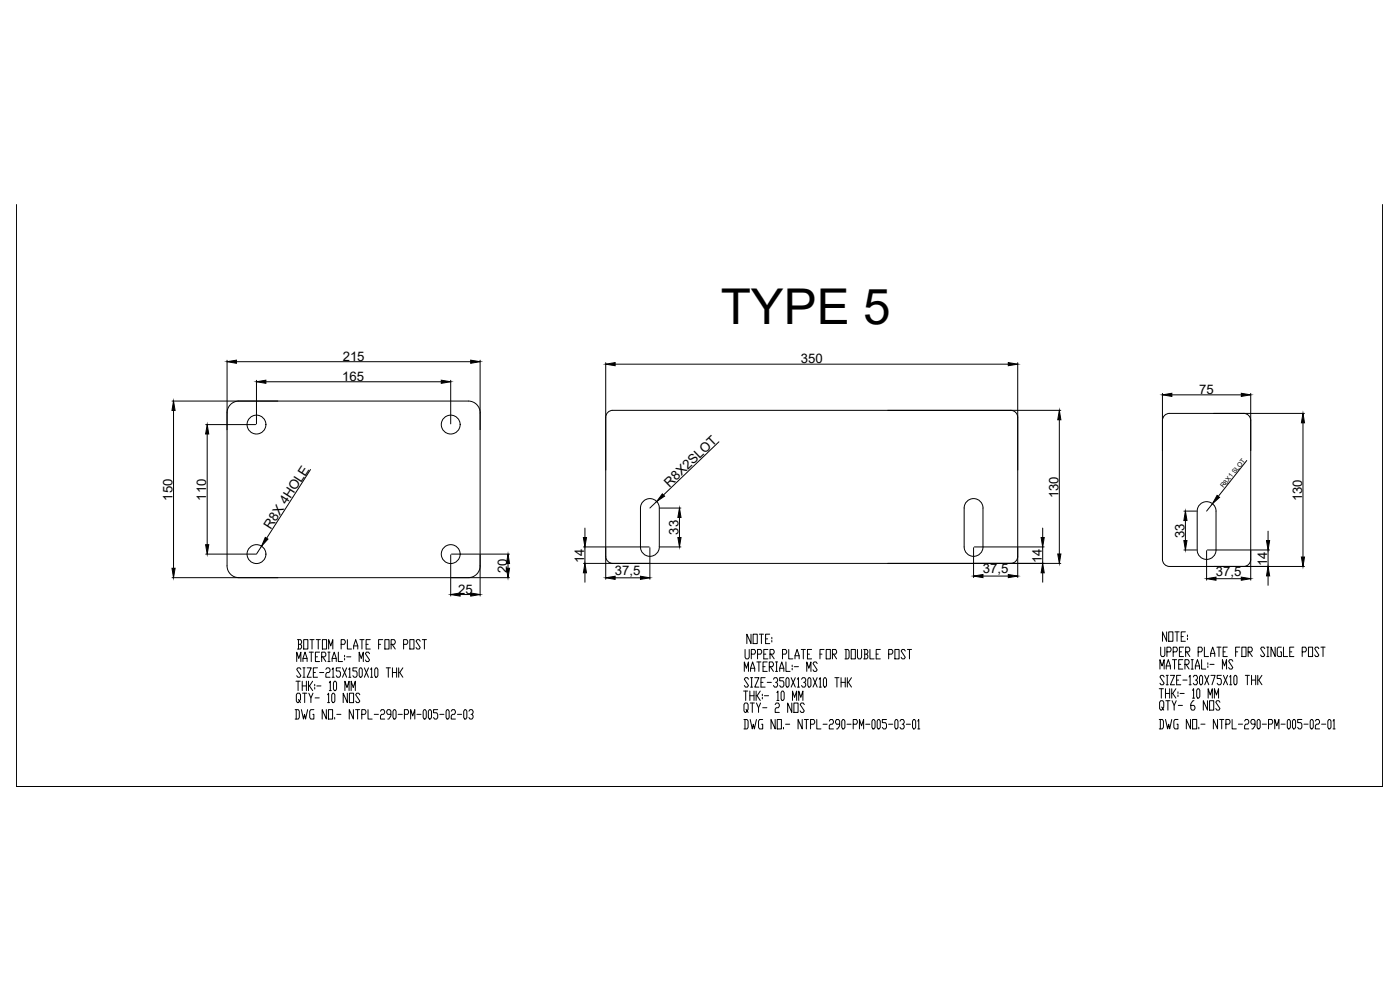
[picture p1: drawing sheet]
<svg xmlns="http://www.w3.org/2000/svg" width="420mm" height="297mm" viewBox="0 0 420 297" stroke-linecap="round" stroke-linejoin="round" font-family="sans-serif">
<defs><g id="words">
<text font-size="14.8" x="216.3" y="97.1">TYPE 5</text>
<g font-size="3.9">
<text x="102.8" y="108.3">215</text>
<text x="240.3" y="109">350</text>
<text x="102.7" y="114.3">165</text>
<text x="359.9" y="118.2">75</text>
<text x="200.9" y="146.4" transform="rotate(-44 200.9 146.4)">R8X2SLOT</text>
<text x="317.6" y="149.5" transform="rotate(-90 317.6 149.5)">130</text>
<text x="51.8" y="150.2" transform="rotate(-90 51.8 150.2)">150</text>
<text x="61.9" y="150.2" transform="rotate(-90 61.9 150.2)">110</text>
<text x="390.8" y="150.4" transform="rotate(-90 390.8 150.4)">130</text>
<text x="81.3" y="159" transform="rotate(-57 81.3 159)">R8X 4HOLE</text>
<text x="203.6" y="160.5" transform="rotate(-90 203.6 160.5)">33</text>
<text x="355.5" y="161.4" transform="rotate(-90 355.5 161.4)">33</text>
<text x="152.2" y="172" transform="rotate(-90 152.2 172)">20</text>
<text x="175.3" y="168.9" transform="rotate(-90 175.3 168.9)">14</text>
<text x="184.6" y="172.6">37,5</text>
<text x="295" y="172.1">37,5</text>
<text x="312.7" y="168.9" transform="rotate(-90 312.7 168.9)">14</text>
<text x="364.9" y="172.9">37,5</text>
<text x="380.3" y="169.8" transform="rotate(-90 380.3 169.8)">14</text>
<text x="137.5" y="178.1">25</text>
</g>
<text font-size="2" x="367.2" y="146.5" transform="rotate(-52 367.2 146.5)">R8X1 SLOT</text>
</g></defs>
<!-- layer: 0 -->
<g fill="none" stroke="#000" stroke-width=".3">
<path d="M4.9 61.4v174.6h410v-174.6M68.1 108.1v61.7a3.5 3.5 0 0 0 3.6 3.5M71 108.5h70.3M77 114.1v13.1M79.8 114.5h52.6M135.3 114.1v13.1M144.1 108.1v70.7M181.8 108.8v65M184.6 109.3h118M305.4 108.8v64.5M348.9 118v49.8a2.12 2.12 0 0 0 2.1 2.2h40.5M351.7 118.5h20.8"/>
<path d="M375.4 118v56.1M51.6 120.3h89M52.1 123.2v47.3M61.7 127.4h15M62.2 130.2v33.2M71.7 120.3a3.5 3.5 0 0 0-3.6 3.6M140.6 120.3a3.5 3.5 0 0 1 3.5 3.6M215.8 132.6l-16.7 15.9M303.3 123.1a2.12 2.12 0 0 1 2.1 2.1M317.9 125.9v40.3M318.4 123.1h-134.5a2.12 2.12 0 0 0-2.1 2.1M373.2 124a2.12 2.12 0 0 1 2.2 2.2"/>
<path d="M374.2 138.2l-8.6 10.7M391 126.9v40.2M391.5 124h-40.5a2.12 2.12 0 0 0-2.1 2.2M93.2 140.9l-13.2 20.6M175.5 158.4v2.9M193.3 150.2a2.82 2.82 0 0 1 3-.3 2.82 2.82 0 0 1 1.6 2.5v11.7a2.83 2.83 0 0 1-2.9 2.8 2.83 2.83 0 0 1-2.8-2.8v-11.7a2.83 2.83 0 0 1 1.1-2.2zM197.1 150.5l-2.1 1.9M198.1 152.4h6.3M203.9 155.3v6M290.4 150.2a2.82 2.82 0 0 1 3-.3 2.82 2.82 0 0 1 1.6 2.5v11.7a2.83 2.83 0 0 1-2.8 2.8 2.83 2.83 0 0 1-2.8-2.8v-11.7a2.83 2.83 0 0 1 1-2.2zM312.9 158.4v2.9M355.3 153.4h3.8"/>
<path d="M355.8 156.2v6M359.9 151.6a2.82 2.82 0 0 1 3.2-.9 2.82 2.82 0 0 1 1.8 2.7l.1 11.6a2.83 2.83 0 0 1-2.9 2.8 2.83 2.83 0 0 1-2.8-2.8v-11.6zM363.9 151.1l-1.8 2.3M380.6 159.4v2.8M51.6 173.3h101.3M61.7 166.3h15M78.5 163.9l-1.5 2.4M135.3 166.5v12.3M135.5 166.3h17.4M138.1 178.4h3.2M144.1 169.8a3.5 3.5 0 0 1-3.5 3.5M152.5 169.1v1.4"/>
<path d="M175.1 169h143.3M175.1 164.1h19.7M175.5 164.1v4.9M175.5 171.9v2.8M181.8 166.9a2.12 2.12 0 0 0 2.1 2.1M184.6 173.4h7.6M195 164.3v9.5M198.1 164.1h6.3M292.2 164.3v9M292.4 164.1h21M295 172.8h7.6M305.4 166.9a2.12 2.12 0 0 1-2.1 2.1"/>
<path d="M312.9 164.1v4.9M312.9 171.9v2.8M355.3 165h3.8M362.1 165.2v8.9M362.3 165h18.7M364.9 173.6h7.6M375.4 167.8a2.12 2.12 0 0 1-2.2 2.2M380.6 165v5M380.6 172.8v2.8M89 198.5v-2.8l.7 1.9 .6-1.9v2.8M89.3 191.9h.9l.3 .5-.3 .9M89.6 193.3h.6l.3 .5v.5l-.3 .4h-.9"/>
<path d="M89.6 191.9v2.8M90.9 198.5v-.9l.6-1.9 .7 1.9v.9M90.9 197.6h1.3M91.1 191.9h1.3v2.8h-1.3zM92.8 195.7h1.2M93 191.9h1.3M93.4 195.7v2.8M93.6 191.9v2.8M94.7 197.1h.6M94.9 191.9h1.2M95.5 191.9v2.8M95.9 195.7h-1.2v2.8h1.2"/>
<path d="M96.5 197.1h1l.3-.5-.3-.9h-1v2.8M96.8 191.9h1.2v2.8h-1.2zM96.9 197.1l.9 1.4M98.4 195.7h.6M98.4 198.5h.6M98.6 194.7v-2.8l.7 1.9 .6-1.9v2.8M98.7 195.7v2.8M99.7 198.5v-.9l.6-1.9 .6 1.9v.9M99.7 197.6h1.2M101.5 195.7v2.8h1.3M102.4 193.3h.9l.3-.4-.3-1h-.9v2.8M103.4 196.6v.5"/>
<path d="M103.4 197.6v.4M104 197.1h1.3M104.3 191.9v2.8h1.2M106.1 194.7v-.9l.7-1.9 .6 1.9v.9M106.1 193.8h1.3M107.8 198.5v-2.8l.6 1.9 .6-1.9v2.8M108 191.9h1.2M108.6 191.9v2.8M109.9 193.3h.6M110.9 196.1l-.3-.4h-.6l-.3 .4 1.2 1.9-.3 .5h-.6l-.3-.5M111.1 191.9h-1.2v2.8h1.2M113.6 193.3h.6"/>
<path d="M114.9 191.9h-1.3v2.8M115.5 191.9h1.3v2.8h-1.3zM117.4 193.3h.9l.3-.4-.3-1h-.9v2.8M117.7 193.3l.9 1.4M121.1 193.3h1l.3-.4-.3-1h-1v2.8M123 191.9h1.2v2.8h-1.2zM126.1 192.4l-.3-.5h-.6l-.3 .5 1.2 1.9-.3 .4h-.6l-.3-.4M126.7 191.9h1.3M127.4 191.9v2.8M223.6 194.9v2.3l.3 .5h.6l.3-.5v-2.3M225.4 190.3v2.8l-1.3-2.8v2.8M225.5 196.3h.9l.3-.5v-.5l-.3-.4h-.9v2.8"/>
<path d="M226 190.3h1.3v2.8h-1.3zM227.1 198.6h1.3M227.3 196.3h1l.3-.5v-.5l-.3-.4h-1v2.8M227.7 198.6v2.8M227.9 190.3h1.2M228.5 190.3v2.8M229.2 196.3h.6M229.8 191.7h.6M230.2 198.6h-1.2v2.8h1.2M230.5 194.9h-1.3v2.8h1.3M231 190.3h-1.2v2.8h1.2M231.1 196.3h.9l.3-.5v-.5l-.3-.4h-.9v2.8"/>
<path d="M231.4 196.3l.9 1.4M231.6 191.2v.5M231.6 192.2v.4M232.7 198.6h.7M233.1 198.6v2.8M234.8 196.3h1l.3-.5v-.5l-.3-.4h-1v2.8M235.9 198.6v2.8h1.2M236.7 194.9v2.8h1.3M237.7 199.6v.4M238.6 197.7v-1l.6-1.8 .6 1.8v1M238.6 196.7h1.2M240.5 194.9h1.2"/>
<path d="M241.1 194.9v2.8M242.3 196.3h.7M243.6 194.9h-1.3v2.8h1.3M245.2 199.1l-.3-.5h-.6l-.3 .5 1.2 1.9-.3 .4h-.6l-.3-.4M246.1 196.3h.6M247.3 194.9h-1.2v2.8M248 194.9h1.2v2.8h-1.2zM249.8 196.3h1l.3-.5-.3-.9h-1v2.8M250.1 196.3l1 1.4M253.6 194.9h.9l.3 .4v1.9l-.3 .5h-.9M253.9 194.9v2.8M255.5 194.9h1.2v2.8h-1.2z"/>
<path d="M257.3 194.9v2.3l.3 .5h.7l.3-.5v-2.3M259.2 194.9h.9l.4 .4v.5l-.4 .5M259.5 196.3h.6l.4 .9-.4 .5h-.9M259.5 194.9v2.8M261.1 194.9v2.8h1.2M262.9 196.3h.7M264.2 194.9h-1.3v2.8h1.3M266.7 196.3h.9l.3-.5v-.5l-.3-.4h-.9v2.8M268.6 194.9h1.2v2.8h-1.2zM271.7 195.3l-.3-.4h-.7l-.3 .4 1.3 1.9-.3 .5h-.7l-.3-.5M272.3 194.9h1.3M272.9 194.9v2.8"/>
<path d="M348.3 194.2v2.3l.4 .5h.6l.3-.5v-2.3M350 199.8h1.2M350.1 189.6v2.8l-1.2-2.8v2.8M350.2 195.6h1l.3-.5-.3-.9h-1v2.8M350.7 189.6h1.3v2.8h-1.3zM351.9 197.9h1.2M352.1 195.6h.9l.3-.5-.3-.9h-.9v2.8M352.5 197.9v2.8M352.6 189.6h1.3M353.2 189.6v2.8M353.7 199.3h.7M354 195.6h.6"/>
<path d="M354.5 191h.6M355 197.9h-1.3v2.8h1.3M355.2 194.2h-1.2v2.8h1.2M355.6 199.3h.9l.4-.4-.4-1h-.9v2.8M355.7 189.6h-1.2v2.8h1.2M355.8 195.6h1l.3-.5-.3-.9h-1v2.8M355.9 199.3l1 1.4M356.1 195.6l1 1.4M356.4 190.5v.5M356.4 191.5v.4M357.5 197.9h.6M357.8 197.9v2.8"/>
<path d="M358.7 199.8h1.3M359.6 195.6h.9l.3-.5-.3-.9h-.9v2.8M360.6 197.9v2.8h1.3M361.4 194.2v2.8h1.3M362.5 198.9v.4M362.5 199.8v.5M363.1 199.3h1.3M363.3 197v-1l.6-1.8 .7 1.8v1M363.3 196h1.3M365.2 194.2h1.3M365.8 194.2v2.8M367.1 195.6h.6"/>
<path d="M368.3 194.2h-1.2v2.8h1.2M370 198.4l-.3-.5h-.7l-.3 .5 1.3 1.9-.3 .4h-.7l-.3-.4M370.8 195.6h.7M372.1 194.2h-1.3v2.8M372.7 194.2h1.2v2.8h-1.2zM374.6 195.6h.9l.3-.5-.3-.9h-.9v2.8M374.9 195.6l.9 1.4M379.6 194.6l-.3-.4h-.7l-.3 .4 1.3 1.9-.3 .5h-.7l-.3-.5M380.2 197h.6M380.2 194.2h.6M380.5 194.2v2.8M382.7 194.2v2.8l-1.3-2.8v2.8"/>
<path d="M384.6 194.2h-1l-.3 .4v1.9l.3 .5h1v-1.4h-.3M385.2 194.2v2.8h1.2M387.1 195.6h.6M388.3 194.2h-1.2v2.8h1.2M390.8 195.6h.9l.4-.5-.4-.9h-.9v2.8M392.7 194.2h1.2v2.8h-1.2zM395.8 194.6l-.3-.4h-.6l-.3 .4 1.2 1.9-.3 .5h-.6l-.3-.5M396.4 194.2h1.3M397.1 194.2v2.8M88.6 212.9h.9l.3 .5v1.9l-.3 .4h-.9M88.8 204.4h1.3M88.9 212.9v2.8"/>
<path d="M89.5 204.4v2.8M89.6 209.9l.3 .4-.3 .5h-.4l-.3-.5v-1.8l.3-.5h.7l.3 .5v1.4l-.3 .4 .3 .5M90.3 200.8l-.3-.4h-.6l-.4 .4 1.3 1.9-.3 .5h-.6l-.4-.5M90.5 212.9l.6 2.8 .3-1.4 .3 1.4 .6-2.8M90.7 204.4v2.8M90.7 205.8h1.3M90.8 208h1.3M90.9 200.4h.6M90.9 203.2h.6M91.2 200.4v2.8M91.4 208v2.8M92 204.4v2.8"/>
<path d="M92.2 200.4h1.2l-1.2 2.8h1.2M92.6 204.4v2.8M92.7 208l.6 1.4v1.4M92.9 205.8l.9 1.4M93.8 204.4l-.9 1.4h-.3M93.9 208l-.6 1.4M94 201.8h.7M94.2 212.9h-.9l-.4 .5v1.9l.4 .4h.9v-1.4h-.3M94.5 205.3v.5M94.5 206.3v.4M94.6 209.4h1.2M95.1 205.8h1.2"/>
<path d="M95.3 200.4h-1.3v2.8h1.3M95.9 201.8h1.3M97.8 200.8l.3-.4h.6l.3 .4v.5l-.3 .5h-.6l-.3 .5v.9h1.2M97.9 212.9v2.8l-1.2-2.8v2.8M98.3 208.5l.3-.5v2.8M98.3 210.8h.6M98.6 212.9h1.2v2.8h-1.2zM98.8 204.9l.3-.5v2.8M98.8 207.2h.6M99.7 200.8l.3-.4v2.8M99.7 203.2h.6M99.9 208h.3l.3 .5v1.8l-.3 .5h-.3l-.3-.5v-1.8z"/>
<path d="M100.4 204.4h.3l.3 .5v1.8l-.3 .5h-.3l-.3-.5v-1.8zM100.4 215.3v.4M101.1 214.3h1.2M102.2 200.4h-1.3v.9h1l.3 .5v.9l-.3 .5h-.7l-.3-.5M102.8 200.4l1.2 2.8M103.5 207.2v-2.8l.6 1.9 .7-1.9v2.8M104 200.4l-1.2 2.8M104.2 208v2.8l-1.2-2.8v2.8M104.7 200.8l.3-.4v2.8M104.7 203.2h.6M104.9 208h1.2v2.8h-1.2zM105.4 207.2v-2.8l.6 1.9 .6-1.9v2.8"/>
<path d="M106.1 212.9v2.8l-1.3-2.8v2.8M106.7 212.9h1.2M107.2 200.4h-1.3v.9h.9l.4 .5v.9l-.4 .5h-.6l-.3-.5M107.3 212.9v2.8M108 208.5l-.3-.5h-.7l-.3 .5 1.3 1.8-.3 .5h-.7l-.3-.5M108.1 200.4h.3l.3 .4v1.9l-.3 .5h-.3l-.3-.5v-1.9zM108.6 214.3h.9l.3-.4-.3-1h-.9v2.8M109.3 200.4l1.3 2.8M110.4 212.9v2.8h1.3M110.6 200.4l-1.3 2.8M111.2 200.8l.3-.4v2.8M111.2 203.2h.6"/>
<path d="M112.3 214.3h1.3M112.8 200.4h.3l.3 .4v1.9l-.3 .5h-.3l-.3-.5v-1.9zM114.2 213.4l.3-.5h.6l.3 .5-.3 .9h-.6l-.3 .5v.9h1.2M115.9 200.4h1.3M116.5 200.4v2.8M117.3 214.3h-.9l-.3-.4 .3-1h.6l.3 .5v1.4l-.6 .9h-.3M117.8 201.8h1.2M117.8 200.4v2.8M118.2 212.9h.4l.3 .5v1.9l-.3 .4h-.4l-.3-.4v-1.9zM119 200.4v2.8M119.5 214.3h1.2M119.7 200.4v2.8"/>
<path d="M120 201.8l.9 1.4M120.9 200.4l-.9 1.4h-.3M121.4 214.3h.9l.3-.4-.3-1h-.9v2.8M123.2 215.7v-2.8l.7 1.9 .6-1.9v2.8M125.1 214.3h1.3M127.3 212.9h.3l.3 .5v1.9l-.3 .4h-.3l-.3-.4v-1.9zM128.9 212.9h.3l.3 .5v1.9l-.3 .4h-.3l-.3-.4v-1.9zM131.4 212.9h-1.3v1h.9l.4 .4v1l-.4 .4h-.6l-.3-.4M132 214.3h1.2M134.2 212.9h.3l.3 .5v1.9l-.3 .4h-.3l-.3-.4v-1.9zM135.4 213.4l.3-.5h.7l.3 .5-.3 .9h-.7l-.3 .5v.9h1.3M137.3 214.3h1.2"/>
<path d="M139.5 212.9h.3l.3 .5v1.9l-.3 .4h-.3l-.3-.4v-1.9zM140.7 213.4l.3-.5h.7l.3 .5v.5l-.3 .4h-.3M141.7 214.3l.3 .5v.5l-.3 .4h-.7l-.3-.4M223.2 207.3h1.2M223.3 215.9h.9l.3 .5v1.8l-.3 .5h-.9M223.4 201.4v-2.8l.6 1.9 .6-1.9v2.8M223.6 215.9v2.8M223.8 207.3v2.9M223.9 212.8l.3 .5-.3 .5h-.3l-.3-.5v-1.9l.3-.5h.6l.3 .5v1.4l-.3 .5 .3 .5M224.6 203.8l-.3-.5h-.6l-.3 .5 1.2 1.9-.3 .5h-.6l-.3-.5M225 207.3v2.9M225 208.7h1.3"/>
<path d="M225.1 215.9l.7 2.8 .3-1.4 .3 1.4 .6-2.8M225.1 210.9h1.3M225.3 201.4v-.9l.6-1.9 .6 1.9v.9M225.3 200.5h1.2M225.3 203.3h.6M225.3 206.2h.6M225.6 203.3v2.9M225.8 210.9v2.9M226.3 207.3v2.9M226.5 203.3h1.2l-1.2 2.9h1.2M226.9 207.3v2.9M227 210.9l.6 1.4v1.5"/>
<path d="M227.2 208.7l1 1.5M228.2 207.3l-1 1.4h-.3M228.3 210.9l-.7 1.4M228.4 204.7h.6M228.8 208.3v.4M228.8 209.2v.5M228.9 215.9h-.9l-.4 .5v1.8l.4 .5h.9v-1.4h-.3M228.9 212.3h1.2M229 200h.6M229.4 208.7h1.3M229.6 203.3h-1.2v2.9h1.2M230.2 204.7h1.3"/>
<path d="M230.9 200h.9l.3-.4-.3-1h-.9v2.8M231.2 200l.9 1.4M232.1 203.8l.3-.5h.7l.3 1-.3 .4h-.4M232.6 211.4l.4-.5h.6l.3 .5-.3 .9h-.6l-.4 .5v1h1.3M232.6 215.9v2.8l-1.2-2.8v2.8M232.7 201.4h.7M233.1 204.7l.3 .5-.3 1h-.7l-.3-.5M233.2 207.8l.3-.5v2.9M233.2 210.2h.6M233.3 215.9h1.2v2.8h-1.2zM234 201.4v-.9l.6-1.9 .6 1.9v.9M234 200.5h1.2"/>
<path d="M234.7 207.3h.3l.3 .5v1.9l-.3 .5h-.3l-.3-.5v-1.9zM235.1 218.2v.5M235.2 203.3h-1.2v1h.9l.3 .4v1l-.3 .5h-.6l-.3-.5M235.8 217.3h1.2M236.2 203.3h.3l.3 .5v1.9l-.3 .5h-.3l-.3-.5v-1.9zM237.4 203.3l1.3 2.9M237.6 210.9v2.9l-1.2-2.9v2.9M237.7 200.5v.5M237.8 210.2v-2.9l.7 1.9 .6-1.9v2.9M238.3 210.9h1.2v2.9h-1.2zM238.4 200h1.2M238.7 203.3l-1.3 2.9"/>
<path d="M239.3 203.8l.3-.5v2.9M239.3 206.2h.6M239.7 210.2v-2.9l.6 1.9 .7-1.9v2.9M240.6 203.8l.3-.5h.6l.3 1-.3 .4h-.3M240.8 215.9v2.8l-1.3-2.8v2.8M241.4 211.4l-.3-.5h-.7l-.3 .5 1.3 1.9-.3 .5h-.7l-.3-.5M241.4 215.9h1.2M241.5 204.7l.3 .5-.3 1h-.6l-.3-.5M242 215.9v2.8M242.1 201.4v-2.8l.6 1.9 .7-1.9v2.8M242.7 203.3h.4l.3 .5v1.9l-.3 .5h-.4l-.3-.5v-1.9zM243.3 217.3h.9l.3-.5-.3-.9h-.9v2.8"/>
<path d="M244 203.3l1.2 2.9M245.1 215.9v2.8h1.3M245.2 203.3l-1.2 2.9M245.9 203.8l.3-.5v2.9M245.9 206.2h.6M247 217.3h1.2M247.4 203.3h.3l.3 .5v1.9l-.3 .5h-.3l-.3-.5v-1.9zM248.9 216.4l.3-.5h.6l.3 .5-.3 .9h-.6l-.3 .5v.9h1.2M250.5 203.3h1.3M251.2 203.3v2.9M252 217.3h-.9l-.4-.5 .4-.9h.6l.3 .5v1.4l-.6 .9h-.3M252.4 204.7h1.3"/>
<path d="M252.4 203.3v2.9M252.9 215.9h.3l.4 .5v1.8l-.4 .5h-.3l-.3-.5v-1.8zM253.7 203.3v2.9M254.2 217.3h1.2M254.3 203.3v2.9M254.6 204.7l.9 1.5M255.5 203.3l-.9 1.4h-.3M256.1 217.3h.9l.3-.5-.3-.9h-.9v2.8M257.9 218.7v-2.8l.7 1.9 .6-1.9v2.8M259.8 217.3h1.3M262 215.9h.3l.3 .5v1.8l-.3 .5h-.3l-.3-.5v-1.8zM263.6 215.9h.3l.3 .5v1.8l-.3 .5h-.3l-.4-.5v-1.8z"/>
<path d="M266.1 215.9h-1.3v.9h.9l.4 .5v.9l-.4 .5h-.6l-.3-.5M266.7 217.3h1.2M268.9 215.9h.3l.3 .5v1.8l-.3 .5h-.3l-.4-.5v-1.8zM270.1 216.4l.3-.5h.6l.4 .5v.4l-.4 .5h-.3M271 217.3l.4 .5v.4l-.4 .5h-.6l-.3-.5M272 217.3h1.2M274.2 215.9h.3l.3 .5v1.8l-.3 .5h-.3l-.3-.5v-1.8zM275.4 216.4l.3-.5v2.8M275.4 218.7h.7M347.9 206.6h1.3M347.9 215.9h1l.3 .4v1.9l-.3 .5h-1M348.1 200.7v-2.8l.6 1.9 .7-1.9v2.8"/>
<path d="M348.2 215.9v2.8M348.5 206.6v2.9M348.6 212.1l.4 .5-.4 .5h-.3l-.3-.5v-1.9l.3-.5h.7l.3 .5v1.4l-.3 .5 .3 .5M349.4 203.1l-.3-.5h-.7l-.3 .5 1.3 1.9-.3 .5h-.7l-.3-.5M349.8 206.6v2.9M349.8 208.1h1.2M349.8 215.9l.6 2.8 .3-1.4 .3 1.4 .7-2.8M349.9 210.2h1.2M350 200.7v-.9l.6-1.9 .6 1.9v.9M350 202.6h.6M350 205.5h.6M350.3 202.6v2.9"/>
<path d="M350.5 210.2v2.9M351 206.6v2.9M351.2 202.6h1.3l-1.3 2.9h1.3M351.6 206.6v2.9M351.8 210.2l.6 1.4v1.5M352 208.1l.9 1.4M352.9 206.6l-.9 1.5h-.4M353 210.2l-.6 1.4M353.1 204.1h.6M353.5 207.6v.5M353.5 208.5v.5M353.5 215.9h-.9l-.3 .4v1.9l.3 .5h.9v-1.4h-.3"/>
<path d="M353.6 211.6h1.3M354.1 208.1h1.3M354.4 202.6h-1.3v2.9h1.3M355 204.1h1.2M356.9 203.1l.3-.5v2.9M356.9 205.5h.6M357.3 215.9v2.8l-1.3-2.8v2.8M357.5 200.7h.6M357.9 207.1l.3-.5v2.9M357.9 209.5h.6M357.9 215.9h1.3v2.8h-1.3zM358.1 203.1l.3-.5h.6l.4 .5v.5l-.4 .5h-.3"/>
<path d="M358.3 210.2h-.3l-.6 1v1.4l.3 .5h.6l.3-.5-.3-1h-.9M358.7 200.7v-.9l.7-1.9 .6 1.9v.9M359 204.1l.4 .4v.5l-.4 .5h-.6l-.3-.5M359.5 206.6h.3l.3 .5v1.9l-.3 .5h-.3l-.4-.5v-1.9zM359.8 218.2v.5M360.3 202.6h.3l.3 .5v1.9l-.3 .5h-.3l-.3-.5v-1.9zM360.4 217.3h1.3M361.5 202.6l1.3 2.9M362.4 210.2v2.9l-1.3-2.9v2.9M362.6 209.5v-2.9l.6 1.9 .6-1.9v2.9M362.8 202.6l-1.3 2.9M363 210.2h1.3v2.9h-1.3z"/>
<path d="M363.4 202.6h1.3l-1 2.9M364.5 209.5v-2.9l.6 1.9 .6-1.9v2.9M365.4 215.9v2.8l-1.3-2.8v2.8M366 215.9h1.3M366.1 210.7l-.3-.5h-.6l-.3 .5 1.2 1.9-.3 .5h-.6l-.3-.5M366.5 202.6h-1.2v1h.9l.3 .5v.9l-.3 .5h-.6l-.3-.5M366.6 215.9v2.8M366.9 200.7v-2.8l.6 1.9 .6-1.9v2.8M367.2 202.6l1.2 2.9M367.9 217.3h.9l.4-.5v-.5l-.4-.4h-.9v2.8M368.4 202.6l-1.2 2.9M369 203.1l.4-.5v2.9"/>
<path d="M369 205.5h.7M369.8 215.9v2.8h1.2M370.6 202.6h.3l.3 .5v1.9l-.3 .5h-.3l-.3-.5v-1.9zM371.7 217.3h1.2M373.5 216.3l.3-.4h.7l.3 .4v.5l-.3 .5h-.7l-.3 .5v.9h1.3M373.7 202.6h1.3M374.4 202.6v2.9M375.6 204.1h1.2M375.6 202.6v2.9M376.6 217.3h-.9l-.3-.5 .3-.9h.6l.3 .4v1.5l-.6 .9h-.3M376.8 202.6v2.9M377.5 202.6v2.9"/>
<path d="M377.6 215.9h.3l.3 .4v1.9l-.3 .5h-.3l-.3-.5v-1.9zM377.8 204.1l.9 1.4M378.7 202.6l-.9 1.5h-.3M378.8 217.3h1.3M380.7 217.3h.9l.3-.5-.3-.9h-.9v2.8M382.6 218.7v-2.8l.6 1.9 .6-1.9v2.8M384.4 217.3h1.3M386.6 215.9h.4l.3 .4v1.9l-.3 .5h-.4l-.3-.5v-1.9zM388.2 215.9h.3l.3 .4v1.9l-.3 .5h-.3l-.3-.5v-1.9zM390.7 215.9h-1.2v.9h.9l.3 .5v.9l-.3 .5h-.6l-.3-.5M391.3 217.3h1.3M393.5 215.9h.3l.3 .4v1.9l-.3 .5h-.3l-.3-.5v-1.9z"/>
<path d="M394.8 216.3l.3-.4h.6l.3 .4-.3 1h-.6l-.3 .5v.9h1.2M396.6 217.3h1.3M398.8 215.9h.3l.3 .4v1.9l-.3 .5h-.3l-.3-.5v-1.9zM400.1 216.3l.3-.4v2.8M400.1 218.7h.6"/>
<circle cx="77" cy="127.4" r="2.83"/>
<circle cx="135.3" cy="127.4" r="2.83"/>
<circle cx="77" cy="166.3" r="2.83"/>
<circle cx="135.3" cy="166.3" r="2.83"/>
</g>
<g fill="#000" stroke="#000" stroke-width=".3">
<path d="M68.1 108.5l2.9-.4v.9zM77 114.5l2.8-.4v.9zM132.4 114.1l2.9 .4-2.9 .5zM141.3 108.1l2.8 .4-2.8 .5zM181.8 109.3l2.8-.5v.9zM302.6 108.8l2.8 .5-2.8 .4zM348.9 118.5l2.8-.5v.9zM372.5 118l2.9 .5-2.9 .4zM52.1 120.3l.5 2.9h-1zM62.2 127.4l.4 2.8h-.9zM317.9 123.1l.5 2.8h-1zM391 124l.5 2.9h-.9z"/>
<path d="M198.8 148.2l.6 .7-2.3 1.6zM203.9 152.4l.5 2.9h-1zM355.8 153.4l.4 2.8h-.9zM365.3 148.6l.7 .6-2.1 1.9zM51.6 170.5h1l-.5 2.8zM61.7 163.4h.9l-.4 2.9zM79.6 161.2l.8 .5-1.9 2.2zM135.3 178.4l2.8-.5v1zM141.3 177.9l2.8 .5-2.8 .5zM152.5 166.3l.4 2.8h-.9zM152 170.5h.9l-.4 2.8zM175.1 161.3h.9l-.5 2.8z"/>
<path d="M175.5 169l.5 2.9h-.9zM181.8 173.4l2.8-.5v.9zM192.2 172.9l2.8 .5-2.8 .4zM203.4 161.3h1l-.5 2.8zM292.2 172.8l2.8-.4v.9zM302.6 172.4l2.8 .4-2.8 .5zM312.4 161.3h1l-.5 2.8zM312.9 169l.5 2.9h-1zM317.4 166.2h1l-.5 2.8zM355.3 162.2h.9l-.4 2.8zM362.1 173.6l2.8-.4v.9zM372.5 173.2l2.9 .4-2.9 .5z"/>
<path d="M380.1 162.2h.9l-.4 2.8zM380.6 170l.4 2.8h-.9zM390.6 167.1h.9l-.5 2.9z"/>
</g>
<use href="#words"/>
</svg>
